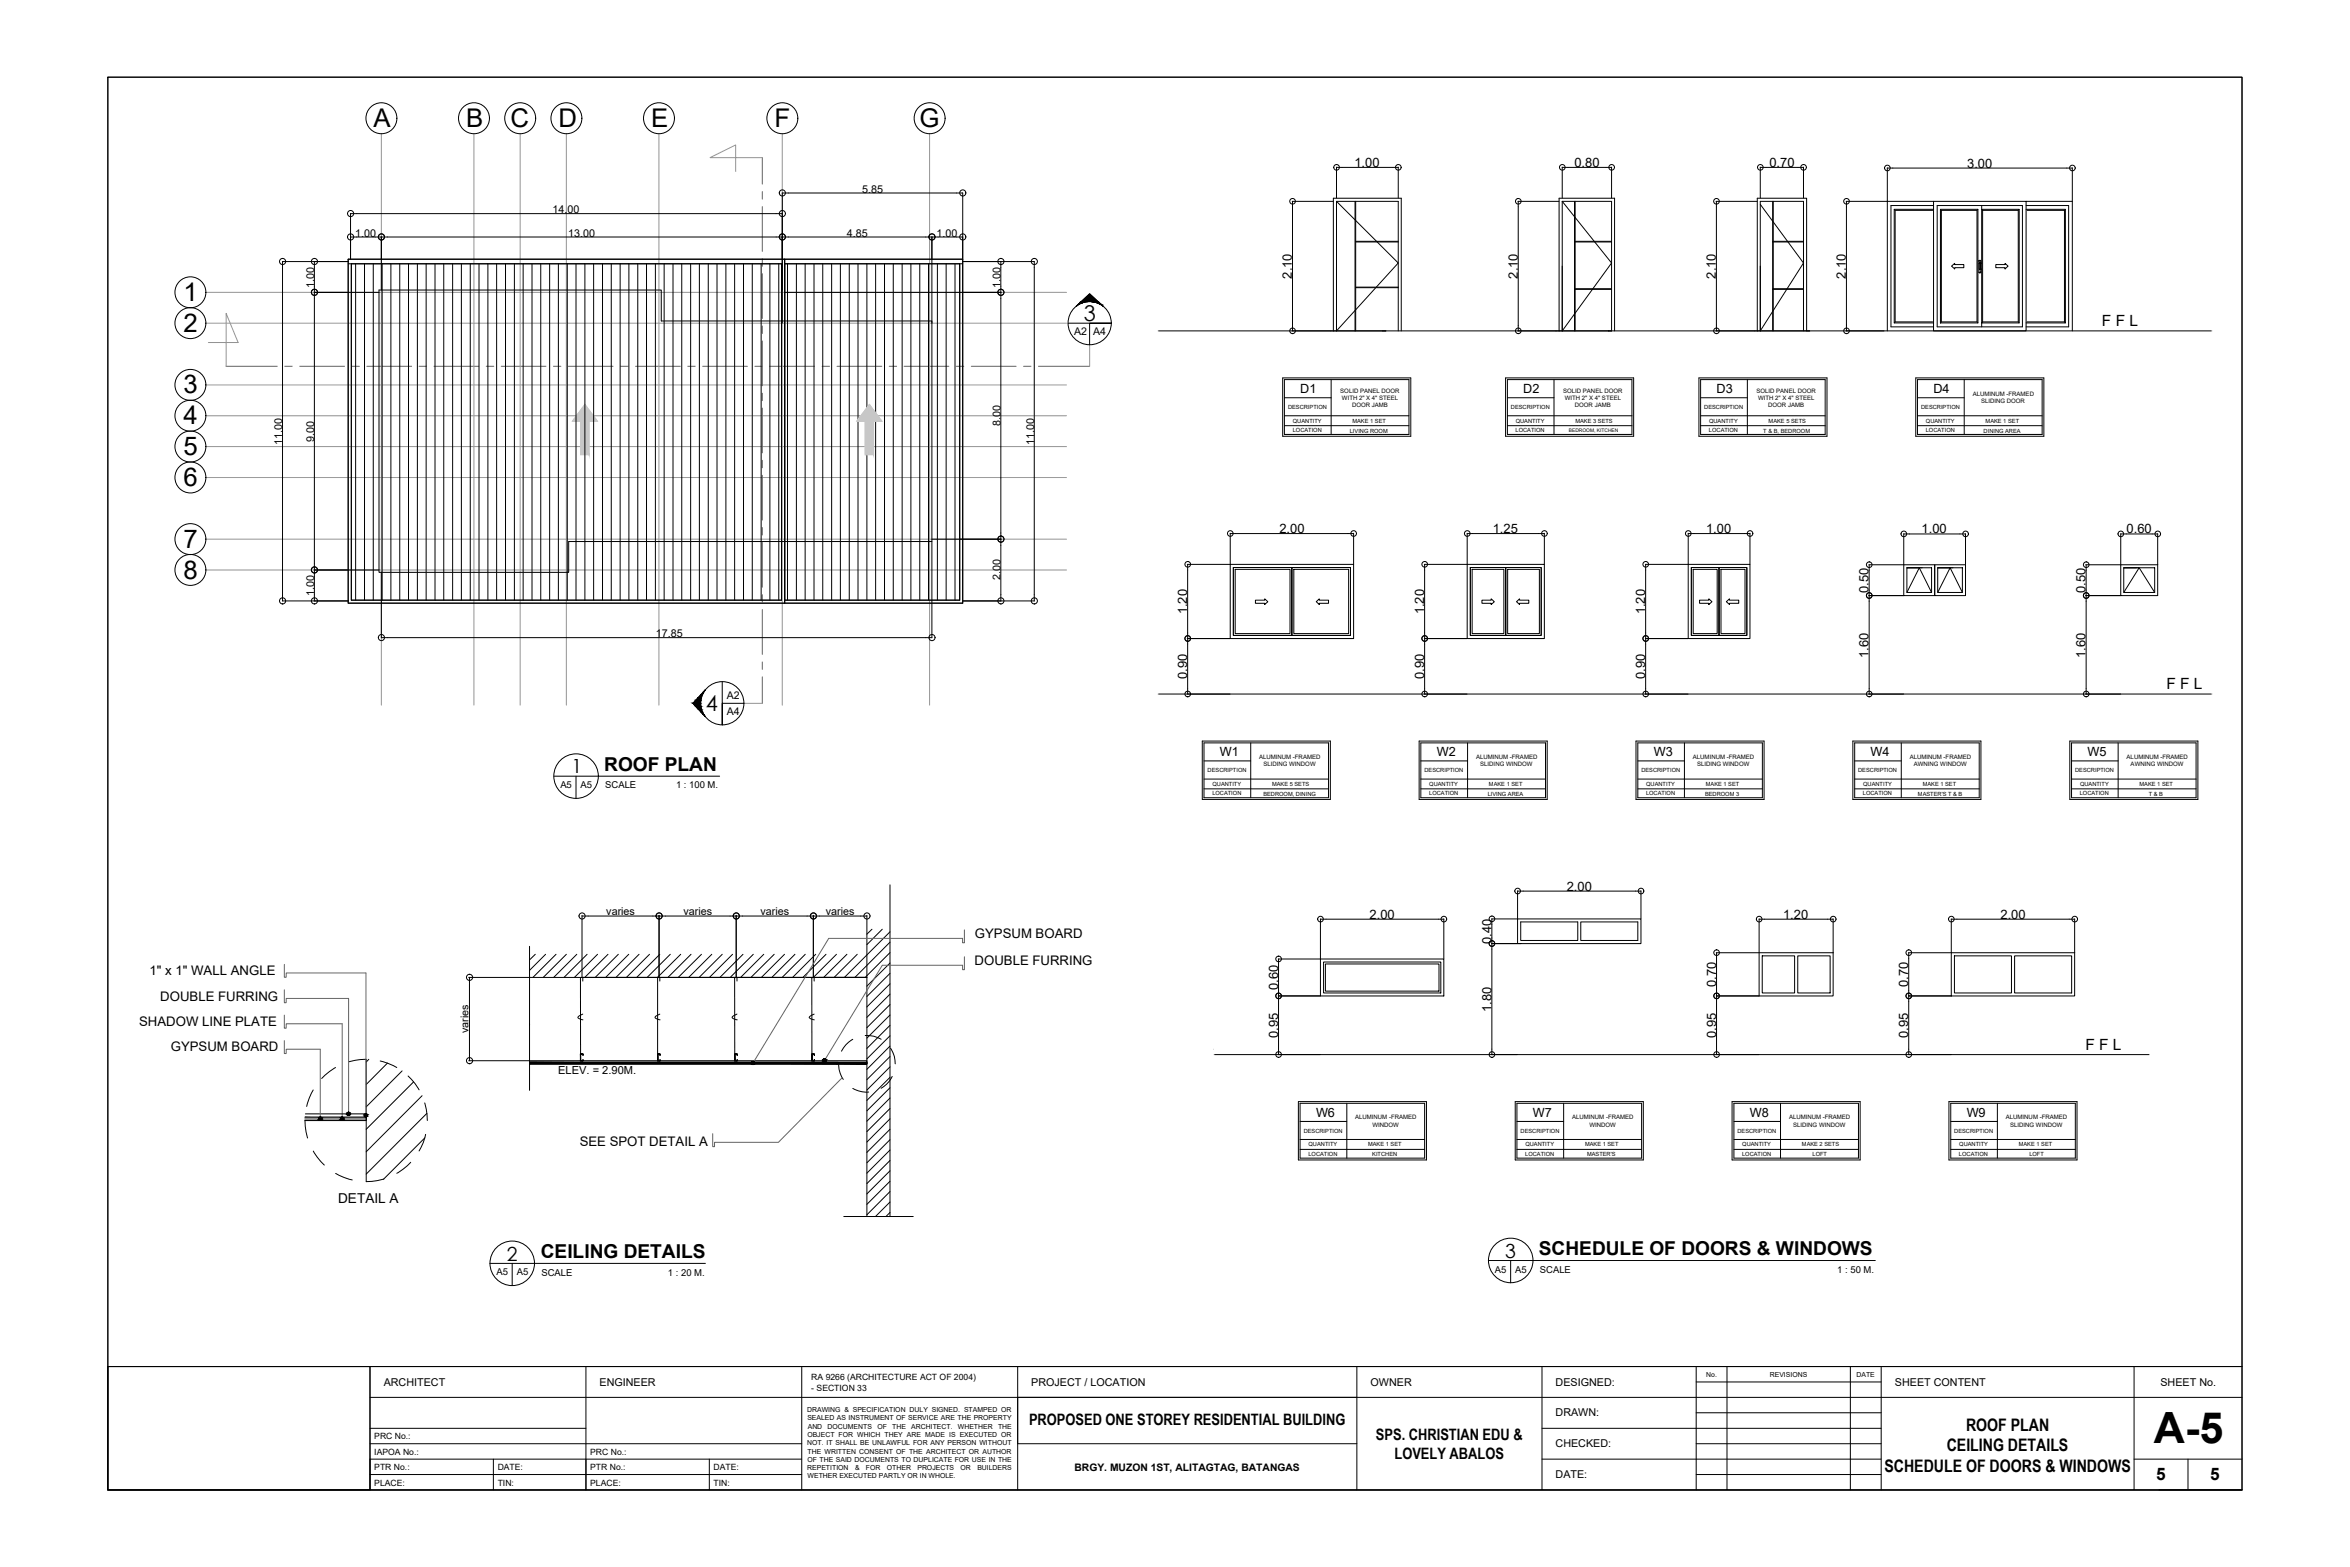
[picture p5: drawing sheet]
<svg xmlns="http://www.w3.org/2000/svg" width="762mm" height="508mm" viewBox="0 0 762 508" stroke-linecap="round" stroke-linejoin="round" font-family="sans-serif">
<defs><g id="words">
<text font-size="14" x="698.4" y="467.9">A-5</text>
<g font-size="8.3">
<text x="121.1" y="41.1">A</text>
<text x="151.1" y="41.1">B</text>
<text x="165.6" y="41.1">C</text>
<text x="181.1" y="41.1">D</text>
<text x="211.1" y="41.1">E</text>
<text x="251.1" y="41.1">F</text>
<text x="298.2" y="41.1">G</text>
<text x="59.5" y="97.5">1</text>
<text x="59.5" y="107.5">2</text>
<text x="59.5" y="127.6">3</text>
<text x="59.5" y="137.5">4</text>
<text x="59.5" y="147.6">5</text>
<text x="59.5" y="157.6">6</text>
<text x="59.5" y="177.5">7</text>
<text x="59.5" y="187.6">8</text>
</g>
<g font-size="7.1">
<text x="351.4" y="104">3</text>
<text x="228.9" y="230.5">4</text>
</g>
<g font-size="6.3">
<text x="185.3" y="250.7">1</text>
<text x="488.1" y="407.8">3</text>
<text x="164.3" y="408.7">2</text>
</g>
<g font-size="6.2">
<text x="195.9" y="249.8">ROOF PLAN</text>
<text x="175.3" y="407.7">CEILING DETAILS</text>
<text x="499" y="406.8">SCHEDULE OF DOORS &amp; WINDOWS</text>
</g>
<g font-size="5.6">
<text x="637.5" y="463.8">ROOF PLAN</text>
<text x="631.2" y="470.5">CEILING DETAILS</text>
<text x="611" y="477.2">SCHEDULE OF DOORS &amp; WINDOWS</text>
<text x="699.1" y="479.7">5</text>
<text x="716.6" y="479.7">5</text>
</g>
<g font-size="5.1">
<text x="333.7" y="462.1">PROPOSED ONE STOREY RESIDENTIAL BUILDING</text>
<text x="446.2" y="466.9">SPS. CHRISTIAN EDU &amp;</text>
<text x="452.2" y="473">LOVELY ABALOS</text>
</g>
<g font-size="5">
<text x="681.6" y="105.8">F F L</text>
<text x="702.5" y="223.5">F F L</text>
<text x="676.2" y="340.4">F F L</text>
</g>
<text font-size="4.4" x="109.6" y="390.1">DETAIL A</text>
<g font-size="4.3">
<text x="316.1" y="304.1">GYPSUM BOARD</text>
<text x="48.5" y="316.1">1&quot; x 1&quot; WALL ANGLE</text>
<text x="316" y="312.9">DOUBLE FURRING</text>
<text x="52" y="324.4">DOUBLE FURRING</text>
<text x="45.1" y="332.6">SHADOW LINE PLATE</text>
<text x="55.4" y="340.9">GYPSUM BOARD</text>
<text x="188" y="371.4">SEE SPOT DETAIL A</text>
</g>
<g font-size="4.2">
<text x="439.2" y="54.1">1.00</text>
<text x="510.5" y="54.1">0.80</text>
<text x="573.7" y="54.1">0.70</text>
<text x="637.9" y="54.3">3.00</text>
<text x="418.9" y="90.3" transform="rotate(-90 418.9 90.3)">2.10</text>
<text x="492.1" y="90.3" transform="rotate(-90 492.1 90.3)">2.10</text>
<text x="556.3" y="90.3" transform="rotate(-90 556.3 90.3)">2.10</text>
<text x="598.6" y="90.3" transform="rotate(-90 598.6 90.3)">2.10</text>
<text x="414.9" y="172.8">2.00</text>
<text x="484" y="172.8">1.25</text>
<text x="553.2" y="172.8">1.00</text>
<text x="623.1" y="172.9">1.00</text>
<text x="689.6" y="172.9">0.60</text>
<text x="605.9" y="192.2" transform="rotate(-90 605.9 192.2)">0.50</text>
<text x="676.2" y="192.2" transform="rotate(-90 676.2 192.2)">0.50</text>
<text x="384.9" y="199.2" transform="rotate(-90 384.9 199.2)">1.20</text>
<text x="461.8" y="199.2" transform="rotate(-90 461.8 199.2)">1.20</text>
<text x="533.4" y="199.2" transform="rotate(-90 533.4 199.2)">1.20</text>
<text x="605.9" y="213.3" transform="rotate(-90 605.9 213.3)">1.60</text>
<text x="676.2" y="213.3" transform="rotate(-90 676.2 213.3)">1.60</text>
<text x="384.9" y="220.1" transform="rotate(-90 384.9 220.1)">0.90</text>
<text x="461.8" y="220.1" transform="rotate(-90 461.8 220.1)">0.90</text>
<text x="533.4" y="220.1" transform="rotate(-90 533.4 220.1)">0.90</text>
<text x="508" y="288.7">2.00</text>
<text x="444.1" y="297.8">2.00</text>
<text x="578.2" y="297.8">1.20</text>
<text x="648.7" y="297.8">2.00</text>
<text x="483.6" y="305.9" transform="rotate(-90 483.6 305.9)">0.40</text>
<text x="414.4" y="321" transform="rotate(-90 414.4 321)">0.60</text>
<text x="556.4" y="320" transform="rotate(-90 556.4 320)">0.70</text>
<text x="618.7" y="320" transform="rotate(-90 618.7 320)">0.70</text>
<text x="483.6" y="328.1" transform="rotate(-90 483.6 328.1)">1.80</text>
<text x="414.4" y="336.5" transform="rotate(-90 414.4 336.5)">0.95</text>
<text x="556.4" y="336.5" transform="rotate(-90 556.4 336.5)">0.95</text>
<text x="618.7" y="336.5" transform="rotate(-90 618.7 336.5)">0.95</text>
</g>
<g font-size="4.1">
<text x="421.6" y="127.4">D1</text>
<text x="493.9" y="127.4">D2</text>
<text x="556.6" y="127.4">D3</text>
<text x="626.9" y="127.4">D4</text>
<text x="395.6" y="245.1">W1</text>
<text x="465.9" y="245.1">W2</text>
<text x="536.2" y="245.1">W3</text>
<text x="606.6" y="245.1">W4</text>
<text x="676.9" y="245.1">W5</text>
<text x="426.7" y="362">W6</text>
<text x="497" y="362">W7</text>
<text x="567.4" y="362">W8</text>
<text x="637.7" y="362">W9</text>
</g>
<text font-size="3.6" x="181" y="348.2">ELEV. = 2.90M.</text>
<g font-size="3.5">
<text x="279.5" y="62.4">5.85</text>
<text x="179.2" y="69.1">14.00</text>
<text x="115.1" y="76.7">1.00</text>
<text x="184.2" y="76.7">13.00</text>
<text x="274.6" y="76.7">4.85</text>
<text x="303.7" y="76.7">1.00</text>
<text x="101.9" y="93.3" transform="rotate(-90 101.9 93.3)">1.00</text>
<text x="324.4" y="93.3" transform="rotate(-90 324.4 93.3)">1.00</text>
<text x="101.9" y="143.2" transform="rotate(-90 101.9 143.2)">9.00</text>
<text x="324.4" y="138.2" transform="rotate(-90 324.4 138.2)">8.00</text>
<text x="91.5" y="144.3" transform="rotate(-90 91.5 144.3)">11.00</text>
<text x="335.3" y="144.3" transform="rotate(-90 335.3 144.3)">11.00</text>
<text x="324.4" y="188.2" transform="rotate(-90 324.4 188.2)">2.00</text>
<text x="101.9" y="193.3" transform="rotate(-90 101.9 193.3)">1.00</text>
<text x="212.7" y="206.6">17.85</text>
<text x="196.6" y="296.6">varies</text>
<text x="221.6" y="296.6">varies</text>
<text x="246.6" y="296.6">varies</text>
<text x="267.8" y="296.6">varies</text>
<text x="151.9" y="335" transform="rotate(-90 151.9 335)">varies</text>
<text x="124.4" y="449.2">ARCHITECT</text>
<text x="194.4" y="449.2">ENGINEER</text>
<text x="334.4" y="449.2">PROJECT / LOCATION</text>
<text x="444.4" y="449.2">OWNER</text>
<text x="504.4" y="449.2">DESIGNED:</text>
<text x="614.4" y="449.2">SHEET CONTENT</text>
<text x="700.5" y="449.3">SHEET No.</text>
<text x="504.4" y="459.2">DRAWN:</text>
<text x="504.4" y="469.2">CHECKED:</text>
<text x="504.4" y="479.2">DATE:</text>
</g>
<g font-size="3.4">
<text x="348.3" y="108.6">A2</text>
<text x="354.5" y="108.6">A4</text>
<text x="235.7" y="226.6">A2</text>
<text x="235.7" y="231.9">A4</text>
</g>
<text font-size="3.3" x="348.4" y="476.9">BRGY. MUZON 1ST, ALITAGTAG, BATANGAS</text>
<g font-size="3.1">
<text x="181.7" y="255.6">A5</text>
<text x="188.3" y="255.6">A5</text>
<text x="196.3" y="255.6">SCALE</text>
<text x="219.2" y="255.6">1 : 100 M.</text>
<text x="161" y="413.5">A5</text>
<text x="167.6" y="413.5">A5</text>
<text x="175.6" y="413.5">SCALE</text>
<text x="216.6" y="413.5">1 : 20 M.</text>
<text x="484.7" y="412.6">A5</text>
<text x="491.3" y="412.6">A5</text>
<text x="499.3" y="412.6">SCALE</text>
<text x="595.8" y="412.6">1 : 50 M.</text>
</g>
<g font-size="2.8">
<text x="263.1" y="447.5">RA 9266 (ARCHITECTURE ACT OF 2004)</text>
<text x="263.1" y="450.8">- SECTION 33</text>
<text x="121.4" y="466.6">PRC No.:</text>
<text x="121.4" y="471.6">IAPOA No.:</text>
<text x="191.4" y="471.6">PRC No.:</text>
<text x="121.4" y="476.6">PTR No.:</text>
<text x="161.4" y="476.6">DATE:</text>
<text x="191.4" y="476.6">PTR No.:</text>
<text x="231.4" y="476.6">DATE:</text>
<text x="121.4" y="481.6">PLACE:</text>
<text x="161.4" y="481.6">TIN:</text>
<text x="191.4" y="481.6">PLACE:</text>
<text x="231.4" y="481.6">TIN:</text>
</g>
<g font-size="2.2">
<text x="553.3" y="446.4">No.</text>
<text x="573.9" y="446.4">REVISIONS</text>
<text x="602" y="446.4">DATE</text>
<text x="261.7" y="457.8">DRAWING &amp; SPECIFICATION DULY SIGNED. STAMPED OR</text>
<text x="261.8" y="460.4">SEALED AS INSTRUMENT OF SERVICE ARE THE PROPERTY</text>
<text x="261.8" y="465.8">OBJECT FOR WHICH THEY ARE MADE IS EXECUTED OR</text>
<text x="261.9" y="463.1">AND</text>
<text x="268.4" y="463.1">DOCUMENTS</text>
<text x="284.5" y="463.1">OF</text>
<text x="289.3" y="463.1">THE</text>
<text x="295.5" y="463.1">ARCHITECT.</text>
<text x="310.6" y="463.1">WHETHER</text>
<text x="323.6" y="463.1">THE</text>
<text x="261.7" y="468.5">NOT. IT SHALL BE UNLAWFUL FOR ANY PERSON WITHOUT</text>
<text x="261.8" y="473.9">OF THE SAID DOCUMENTS TO DUPLICATE FOR USE IN THE</text>
<text x="261.9" y="471.2">THE WRITTEN CONSENT OF THE ARCHITECT OR AUTHOR</text>
<text x="261.7" y="476.6">REPETITION</text>
<text x="261.9" y="479.3">WETHER EXECUTED PARTLY OR IN WHOLE.</text>
<text x="277.2" y="476.6">&amp;</text>
<text x="280.8" y="476.6">FOR</text>
<text x="287.6" y="476.6">OTHER</text>
<text x="297.5" y="476.6">PROJECTS</text>
<text x="311.5" y="476.6">OR</text>
<text x="316.9" y="476.6">BUILDERS</text>
</g>
<g font-size="2">
<text x="434.6" y="127.3">SOLID PANEL DOOR</text>
<text x="435.1" y="129.7">WITH 2&quot; X 4&quot; STEEL</text>
<text x="506.9" y="127.3">SOLID PANEL DOOR</text>
<text x="507.4" y="129.7">WITH 2&quot; X 4&quot; STEEL</text>
<text x="569.6" y="127.3">SOLID PANEL DOOR</text>
<text x="570.1" y="129.7">WITH 2&quot; X 4&quot; STEEL</text>
<text x="639.7" y="128.3">ALUMINUM -FRAMED</text>
<text x="642.4" y="130.6">SLIDING DOOR</text>
<text x="438.4" y="132">DOOR JAMB</text>
<text x="510.7" y="132">DOOR JAMB</text>
<text x="573.4" y="132">DOOR JAMB</text>
<text x="408.3" y="246">ALUMINUM -FRAMED</text>
<text x="478.6" y="246">ALUMINUM -FRAMED</text>
<text x="548.9" y="246">ALUMINUM -FRAMED</text>
<text x="619.3" y="246">ALUMINUM -FRAMED</text>
<text x="689.6" y="246">ALUMINUM -FRAMED</text>
<text x="409.7" y="248.3">SLIDING WINDOW</text>
<text x="480" y="248.3">SLIDING WINDOW</text>
<text x="550.3" y="248.3">SLIDING WINDOW</text>
<text x="620.6" y="248.3">AWNING WINDOW</text>
<text x="690.9" y="248.3">AWNING WINDOW</text>
<text x="439.4" y="362.9">ALUMINUM -FRAMED</text>
<text x="445.1" y="365.2">WINDOW</text>
<text x="509.8" y="362.9">ALUMINUM -FRAMED</text>
<text x="515.4" y="365.2">WINDOW</text>
<text x="580.1" y="362.9">ALUMINUM -FRAMED</text>
<text x="581.4" y="365.2">SLIDING WINDOW</text>
<text x="650.4" y="362.9">ALUMINUM -FRAMED</text>
<text x="651.8" y="365.2">SLIDING WINDOW</text>
</g>
<g font-size="1.8">
<text x="417.7" y="132.6">DESCRIPTION</text>
<text x="419.2" y="137">QUANTITY</text>
<text x="438.5" y="137">MAKE 1 SET</text>
<text x="489.9" y="132.6">DESCRIPTION</text>
<text x="491.5" y="137">QUANTITY</text>
<text x="510.8" y="137">MAKE 3 SETS</text>
<text x="552.6" y="132.6">DESCRIPTION</text>
<text x="554.2" y="137">QUANTITY</text>
<text x="573.5" y="137">MAKE 5 SETS</text>
<text x="622.9" y="132.6">DESCRIPTION</text>
<text x="624.5" y="137">QUANTITY</text>
<text x="643.8" y="137">MAKE 1 SET</text>
<text x="419.2" y="140">LOCATION</text>
<text x="437.7" y="140.3">LIVING ROOM</text>
<text x="491.4" y="140">LOCATION</text>
<text x="554.1" y="140">LOCATION</text>
<text x="571.8" y="140.3">T &amp; B, BEDROOM</text>
<text x="624.5" y="140">LOCATION</text>
<text x="643.2" y="140.3">DINING AREA</text>
<text x="391.6" y="250.4">DESCRIPTION</text>
<text x="461.9" y="250.4">DESCRIPTION</text>
<text x="532.2" y="250.4">DESCRIPTION</text>
<text x="602.5" y="250.4">DESCRIPTION</text>
<text x="672.9" y="250.4">DESCRIPTION</text>
<text x="393.1" y="257.7">LOCATION</text>
<text x="393.1" y="254.8">QUANTITY</text>
<text x="409.7" y="258">BEDROOM, DINING</text>
<text x="412.5" y="254.8">MAKE 5 SETS</text>
<text x="463.4" y="257.7">LOCATION</text>
<text x="463.5" y="254.8">QUANTITY</text>
<text x="482.4" y="258">LIVING AREA</text>
<text x="482.8" y="254.8">MAKE 1 SET</text>
<text x="533.7" y="257.7">LOCATION</text>
<text x="533.8" y="254.8">QUANTITY</text>
<text x="552.9" y="258">BEDROOM 3</text>
<text x="553.1" y="254.8">MAKE 1 SET</text>
<text x="604.1" y="257.7">LOCATION</text>
<text x="604.1" y="254.8">QUANTITY</text>
<text x="621.9" y="258">MASTER'S T &amp; B</text>
<text x="623.4" y="254.8">MAKE 1 SET</text>
<text x="674.4" y="257.7">LOCATION</text>
<text x="674.5" y="254.8">QUANTITY</text>
<text x="693.8" y="254.8">MAKE 1 SET</text>
<text x="696.7" y="258">T &amp; B</text>
<text x="422.7" y="367.2">DESCRIPTION</text>
<text x="424.3" y="371.6">QUANTITY</text>
<text x="443.6" y="371.6">MAKE 1 SET</text>
<text x="493.1" y="367.2">DESCRIPTION</text>
<text x="494.6" y="371.6">QUANTITY</text>
<text x="514" y="371.6">MAKE 1 SET</text>
<text x="563.4" y="367.2">DESCRIPTION</text>
<text x="564.9" y="371.6">QUANTITY</text>
<text x="584.3" y="371.6">MAKE 2 SETS</text>
<text x="633.7" y="367.2">DESCRIPTION</text>
<text x="635.3" y="371.6">QUANTITY</text>
<text x="654.6" y="371.6">MAKE 1 SET</text>
<text x="424.3" y="374.6">LOCATION</text>
<text x="445" y="374.9">KITCHEN</text>
<text x="494.6" y="374.6">LOCATION</text>
<text x="514.6" y="374.9">MASTER'S</text>
<text x="564.9" y="374.6">LOCATION</text>
<text x="587.7" y="374.9">LOFT</text>
<text x="635.2" y="374.6">LOCATION</text>
<text x="658" y="374.9">LOFT</text>
</g>
<text font-size="1.6" x="508.7" y="140.1">BEDROOM, KITCHEN</text>
</g></defs>
<!-- layer: fixtures -->
<g fill="none" stroke="#939598" stroke-width=".32">
<path d="M123.7 43.3v185.3M153.7 43.3v185.3M168.7 43.3v185.3M183.6 43.3v185.3M213.7 43.3v185.3M253.7 43.3v185.3M301.4 43.3v185.3M66.7 94.8h279.1M66.7 104.8h279.1M66.7 134.8h279.1M66.7 124.8h279.1M66.7 154.8h279.1"/>
<path d="M66.7 144.8h279.1M66.7 174.8h279.1M66.7 184.8h279.1"/>
</g>
<!-- layer: dimensions and label -->
<g fill="none" stroke="#636466" stroke-width=".32">
<path d="M247.2 51.1v8.6M247.2 62.1v2.5M247.2 67v14.5M247.2 83.9v2.4M247.2 88.7v14.6M73.3 118.7h16.6M92.3 118.7h2.4M97.2 118.7h14.5M114.1 118.7h2.4M119 118.7h14.5M135.9 118.7h2.4M140.7 118.7h14.5"/>
<path d="M157.6 118.7h2.5M162.5 118.7h14.5M179.5 118.7h2.4M184.3 118.7h14.5M201.2 118.7h2.4M206.1 118.7h14.5M223 118.7h2.4M227.8 118.7h14.6M244.8 118.7h2.4M247.2 105.7v2.4M247.2 110.5v14.6M249.6 118.7h14.5"/>
<path d="M266.6 118.7h2.4M271.4 118.7h14.5M288.3 118.7h2.4M293.2 118.7h14.5M310.1 118.7h2.4M315 118.7h14.5M331.9 118.7h2.4M336.7 118.7h16.6M247.2 127.5v2.4M247.2 132.3v14.5M247.2 149.2v2.4M247.2 154.1v14.5"/>
<path d="M247.2 171v2.4M247.2 175.9v14.5M247.2 192.8v2.4M247.2 197.6v14.5M247.2 214.6v2.4M247.2 219.4v8.6"/>
</g>
<g fill="none" stroke="#000" stroke-width=".32">
<path d="M349 99.3l4.3-4 4.4 4M346.3 104.8h14h-7v7M228.7 223.6l-4 4.4 4 4.4M234.2 221v14v-7h7"/>
<circle cx="123.7" cy="38.3" r="5"/>
<circle cx="153.7" cy="38.3" r="5"/>
<circle cx="168.7" cy="38.3" r="5"/>
<circle cx="183.7" cy="38.3" r="5"/>
<circle cx="213.7" cy="38.3" r="5"/>
<circle cx="253.7" cy="38.3" r="5"/>
<circle cx="301.4" cy="38.3" r="5"/>
<circle cx="61.7" cy="94.8" r="5"/>
<circle cx="61.7" cy="104.8" r="5"/>
<circle cx="353.3" cy="104.8" r="7"/>
<circle cx="61.7" cy="124.8" r="5"/>
<circle cx="61.7" cy="134.8" r="5"/>
<circle cx="61.7" cy="154.8" r="5"/>
<circle cx="61.7" cy="144.8" r="5"/>
<circle cx="61.7" cy="174.8" r="5"/>
<circle cx="61.7" cy="184.8" r="5"/>
<circle cx="234.2" cy="228" r="7"/>
</g>
<path d="M247.2 51.1h-16.9l8.2-4.1v8.6M67.6 111h9.6l-3.9-9.4v17.1M353.3 111.8v6.9M241.2 228h6" fill="none" stroke="#939598" stroke-width=".32"/>
<!-- layer: column -->
<path d="M91.6 84.8h21.3M91.6 86.8v106M101.9 94.8h21M101.9 96.8v86M254.4 94.8h70.2M324.5 96.8v76M302.2 174.8h22.4M91.6 194.8h21.3M101.9 184.8h21" fill="none" stroke="#000" stroke-width=".32"/>
<!-- layer: 0 -->
<g fill="none" stroke="#000" stroke-width=".32">
<path d="M433.4 54.3h1.8M451.6 54.3h1.8M506.6 54.3h1.7M520.7 54.3h1.9M570.8 54.3h1.8M583 54.3h1.8M612 54.4v10.9h15M612 54.5h60M672 54.4v10.9h-15M113.7 76.8h198.5M113.7 69.2v14.8M113.7 69.3h140"/>
<path d="M123.7 76.8v17.2M253.7 62.5v42.3M253.7 62.6h58.5M302.2 76.8v28M312.2 62.5v133h-199.3v-111.5M419.1 65.3v1.8M492.3 65.3v1.8M556.6 65.3v1.8M598.7 65.3v1.8M91.6 84.8v2M101.9 84.8h11M101.9 94.8h11"/>
<path d="M101.9 84.8v12M112.9 84h141.5v111.5h-141.5zM112.9 84h199.3M112.9 85.5h140.5v109.1h-139.5v-109.1M113.9 85.5h139.5v109.1h-139.5zM115.3 85.5v109.1M118.2 85.5v109.1M121 85.5v109.1M122.9 94h91.5v10.1h87.8v71.5h-117.8v9.9h-61.5zM123.9 85.5v109.1M126.7 85.5v109.1M129.6 85.5v109.1"/>
<path d="M132.5 85.5v109.1M135.3 85.5v109.1M138.2 85.5v109.1M141.1 85.5v109.1M143.9 85.5v109.1M146.8 85.5v109.1M149.6 85.5v109.1M152.5 85.5v109.1M155.3 85.5v109.1M158.2 85.5v109.1M161 85.5v109.1M163.9 85.5v109.1"/>
<path d="M166.8 85.5v109.1M169.6 85.5v109.1M172.5 85.5v109.1M175.3 85.5v109.1M178.2 85.5v109.1M181.1 85.5v109.1M183.9 85.5v109.1M186.8 85.5v109.1M189.7 85.5v109.1M192.5 85.5v109.1M195.4 85.5v109.1M198.2 85.5v109.1"/>
<path d="M201.1 85.5v109.1M203.9 85.5v109.1M206.8 85.5v109.1M209.6 85.5v109.1M212.5 85.5v109.1M215.3 85.5v109.1M218.2 85.5v109.1M221.1 85.5v109.1M223.9 85.5v109.1M226.8 85.5v109.1M229.7 85.5v109.1M232.5 85.5v109.1"/>
<path d="M235.4 85.5v109.1M238.2 85.5v109.1M241.1 85.5v109.1M243.9 85.5v109.1M246.8 85.5v109.1M249.6 85.5v109.1M252.5 85.5v109.1M254.4 85.5h56.8v109.1h-56.8zM254.4 84h57.8v111.5h-57.8zM254.4 85.5h57.8M254.4 84v111.5M255.4 85.5v109.1"/>
<path d="M258.2 85.5v109.1M261.1 85.5v109.1M263.9 85.5v109.1M266.8 85.5v109.1M269.7 85.5v109.1M272.5 85.5v109.1M275.4 85.5v109.1M278.2 85.5v109.1M281.1 85.5v109.1M283.9 85.5v109.1M286.8 85.5v109.1M289.6 85.5v109.1"/>
<path d="M292.5 85.5v109.1M295.4 85.5v109.1M298.2 85.5v109.1M301.1 85.5v109.1M304 85.5v109.1M306.8 85.5v109.1M309.7 85.5v109.1M311.2 85.5v109.1h-56.8M312.2 84.8h23.2M312.2 94.8h12.4M324.5 84.8v12M335.4 84.8v110"/>
<path d="M419.1 105.5v1.8M492.3 105.5v1.8M556.6 105.5v1.8M598.7 105.5v1.8M302.2 175.6v31.2M311.1 174.8h13.5M324.5 172.8v22M398.9 173h1.8M437.1 173h1.8M475.7 173h1.9M498.9 173h1.9M547.4 173h1.8"/>
<path d="M565.6 173h1.8M617.3 173.1h1.8M635.5 173.1h1.8M687.7 173.1h1.7M697.9 173.1h1.7M91.6 192.8v2M101.9 194.8h11M101.9 184.8h11M101.9 182.8v12M123.7 185.5v21.3M312.2 194.8h23.2M385.1 183v1.8"/>
<path d="M461.9 183v1.8M533.6 183v1.8M606.1 183.1v1.8M606.1 191.3v3.6M617.3 183.1h10v10h-10zM618.3 184.1h8v8h-8zM627.3 183.1h10v10h-10zM628.3 184.1h8v8h-8zM676.4 183.1v1.8M676.4 191.3v3.6M687.7 183.1h11.9v10h-11.9zM688.6 184.1h10.1v8h-10.1z"/>
<path d="M123.7 206.7h178.5M385.1 205.2v3.6M461.9 205.2v3.6M533.6 205.2v3.6M385.1 223.2v1.8M461.9 223.2v1.8M533.6 223.2v1.8M606.1 223.2v1.8M676.4 223.2v1.8M188.7 297h2M211.7 297h4M236.7 297h4"/>
<path d="M261.7 297h4M279.1 297h2M428.2 298h1.8M466.4 298h1.8M483.7 297.9h8.3M483.7 297.9v44M492.1 288.8v9.1M492.1 288.9h40M493.1 298.9h18.5v6h-18.5zM512.6 298.9h18.5v6h-18.5zM532.1 288.8v9.1M570.4 297.9v25"/>
<path d="M570.4 298h24M594.4 297.9v11M632.7 297.9v25M632.7 298h40M672.7 297.9v11M152.2 316.9v2M414.6 310.9v1.8M483.7 305.9h48.4v-8h-40v8h1M556.5 308.9h37.9M556.6 308.9v33M571.4 309.9h10.5v12h-10.5zM582.9 309.9h10.5v12h-10.5z"/>
<path d="M594.4 308.9v14h-24M618.8 308.9h53.9M618.9 308.9v33M633.7 309.9h18.5v12h-18.5zM653.2 309.9h18.5v12h-18.5zM672.7 308.9v14h-40M414.6 321.1v3.6M556.5 322.9h13.9M618.8 322.9h13.9M152.2 341.9v2M414.6 340.1v1.8M483.7 341.9h8.3"/>
<path d="M556.5 341.9h13.9M618.8 341.9h13.9"/>
<circle cx="433.4" cy="54.3" r=".91"/>
<circle cx="453.4" cy="54.3" r=".91"/>
<circle cx="506.6" cy="54.3" r=".91"/>
<circle cx="522.6" cy="54.3" r=".91"/>
<circle cx="570.8" cy="54.3" r=".91"/>
<circle cx="584.8" cy="54.3" r=".91"/>
<circle cx="612" cy="54.5" r=".91"/>
<circle cx="672" cy="54.5" r=".91"/>
<circle cx="113.7" cy="69.2" r=".99"/>
<circle cx="113.7" cy="76.8" r=".99"/>
<circle cx="123.7" cy="76.8" r="1"/>
<circle cx="123.7" cy="76.8" r=".99"/>
<circle cx="253.7" cy="76.8" r="1"/>
<circle cx="253.7" cy="69.2" r="1"/>
<circle cx="253.7" cy="62.5" r=".99"/>
<circle cx="253.7" cy="76.8" r=".99"/>
<circle cx="302.2" cy="76.8" r="1"/>
<circle cx="302.2" cy="76.8" r=".99"/>
<circle cx="312.2" cy="76.8" r="1"/>
<circle cx="312.2" cy="62.5" r="1"/>
<circle cx="419.1" cy="65.3" r=".91"/>
<circle cx="492.3" cy="65.3" r=".91"/>
<circle cx="556.6" cy="65.3" r=".91"/>
<circle cx="598.7" cy="65.3" r=".91"/>
<circle cx="91.6" cy="84.8" r=".99"/>
<circle cx="102" cy="84.8" r=".99"/>
<circle cx="102" cy="94.8" r=".99"/>
<circle cx="324.5" cy="84.8" r=".99"/>
<circle cx="324.5" cy="94.8" r=".99"/>
<circle cx="335.4" cy="84.8" r=".99"/>
<circle cx="419.1" cy="107.3" r=".91"/>
<circle cx="492.3" cy="107.3" r=".91"/>
<circle cx="556.6" cy="107.3" r=".91"/>
<circle cx="598.7" cy="107.3" r=".91"/>
<circle cx="324.5" cy="174.8" r=".99"/>
<circle cx="398.9" cy="173" r=".91"/>
<circle cx="438.9" cy="173" r=".91"/>
<circle cx="475.8" cy="173" r=".91"/>
<circle cx="500.8" cy="173" r=".91"/>
<circle cx="547.4" cy="173" r=".91"/>
<circle cx="567.5" cy="173" r=".91"/>
<circle cx="617.3" cy="173.1" r=".91"/>
<circle cx="637.3" cy="173.1" r=".91"/>
<circle cx="687.7" cy="173.1" r=".91"/>
<circle cx="699.7" cy="173.1" r=".91"/>
<circle cx="91.6" cy="194.8" r=".99"/>
<circle cx="102" cy="184.8" r=".99"/>
<circle cx="102" cy="194.8" r=".99"/>
<circle cx="324.5" cy="194.8" r=".99"/>
<circle cx="335.4" cy="194.8" r=".99"/>
<circle cx="385.1" cy="182.9" r=".91"/>
<circle cx="462" cy="182.9" r=".91"/>
<circle cx="533.6" cy="182.9" r=".91"/>
<circle cx="606.1" cy="183.1" r=".91"/>
<circle cx="606.1" cy="193.1" r=".91"/>
<circle cx="676.5" cy="193.1" r=".91"/>
<circle cx="676.5" cy="183.1" r=".91"/>
<circle cx="123.7" cy="206.7" r=".99"/>
<circle cx="302.2" cy="206.7" r=".99"/>
<circle cx="385.1" cy="207" r=".91"/>
<circle cx="462" cy="207" r=".91"/>
<circle cx="533.6" cy="207" r=".91"/>
<circle cx="385.1" cy="225" r=".91"/>
<circle cx="462" cy="225" r=".91"/>
<circle cx="533.6" cy="225" r=".91"/>
<circle cx="606.1" cy="225" r=".91"/>
<circle cx="676.5" cy="225" r=".91"/>
<circle cx="188.7" cy="296.9" r=".99"/>
<circle cx="213.7" cy="296.9" r=".99"/>
<circle cx="238.7" cy="296.9" r=".99"/>
<circle cx="263.8" cy="296.9" r=".99"/>
<circle cx="281.1" cy="296.9" r=".99"/>
<circle cx="428.2" cy="298" r=".91"/>
<circle cx="468.2" cy="298" r=".91"/>
<circle cx="483.8" cy="297.9" r=".91"/>
<circle cx="492.1" cy="288.9" r=".91"/>
<circle cx="532.1" cy="288.9" r=".91"/>
<circle cx="570.4" cy="298" r=".91"/>
<circle cx="594.4" cy="298" r=".91"/>
<circle cx="632.7" cy="298" r=".91"/>
<circle cx="672.7" cy="298" r=".91"/>
<circle cx="152.3" cy="316.8" r=".99"/>
<circle cx="414.6" cy="310.9" r=".91"/>
<circle cx="483.8" cy="305.9" r=".91"/>
<circle cx="556.6" cy="308.8" r=".91"/>
<circle cx="618.9" cy="308.8" r=".91"/>
<circle cx="414.6" cy="322.9" r=".91"/>
<circle cx="556.6" cy="322.9" r=".91"/>
<circle cx="618.9" cy="322.9" r=".91"/>
<circle cx="152.3" cy="343.9" r=".99"/>
<circle cx="414.6" cy="341.9" r=".91"/>
<circle cx="483.8" cy="341.9" r=".91"/>
<circle cx="556.6" cy="341.9" r=".91"/>
<circle cx="618.9" cy="341.9" r=".91"/>
</g>
<!-- layer: dimensions and label -->
<g fill="#000" stroke="#000" stroke-width=".32">
<path d="M349.6 98.7h.2l-.8 .6zM350.6 97.8l2.7-2.5 2.8 2.5zM355.9 98.3h.7l.5 .4zM227.2 230.8h.6l.4 .8zM228.7 223.6l-.7 .8z"/>
<path d="M350.1 98.3l-.3 .4 1-.4zM349.6 98.7l.5-.4z"/>
<path d="M350.4 97.9l.4 .4 .9-.4zM350.4 97.9l.4 .4h-.7z"/>
<path d="M350.6 97.8h2.2zM350.4 97.9h1.3z"/>
<path d="M355.9 98.3l1.2 .4zM356.9 98.7l.8 .6z"/>
<path d="M353.9 97.8l2.3 .1zM353.9 97.8l2.3 .1z"/>
<path d="M354.9 97.9l1.7 .4-.4-.4zM354.9 97.9l1.7 .4z"/>
<path d="M224.7 228l2.5 .9v-.9zM224.7 228l2.5 .9h-1.6z"/>
<path d="M225.6 227l1.6 1v-1zM225.6 227l1.6 1h-2.5z"/>
<path d="M225.6 228.9l1.9 1-.3-1zM225.6 228.9l1.9 1h-1.1z"/>
<path d="M227.2 230.8l1 .8zM228 231.6l.7 .8z"/>
<path d="M226.4 226.1l.8 .9 .3-.9zM226.4 226.1l.8 .9h-1.6z"/>
<path d="M226.4 229.9l1.4 .9-.3-.9zM226.4 229.9l1.4 .9h-.6z"/>
<path d="M227.2 225.2l.3 .9 .3-.9zM227.2 225.2l.3 .9h-1.1z"/>
<path d="M228 224.4l-.2 .8 .4-.8zM228 224.4l-.2 .8h-.6z"/>
</g>
<!-- layer: structural -->
<g fill="#c7c8ca" stroke="#c7c8ca" stroke-width=".32">
<path d="M189.7 131.1l4.1 5.5h-8.2z"/>
<path d="M281.9 131.1l4.1 5.5h-8.2z"/>
<path d="M188.3 136.6l2.7 10.8v-10.8zM188.3 136.6l2.7 10.8h-2.7z"/>
<path d="M280.5 136.6l2.8 10.8v-10.8zM280.5 136.6l2.8 10.8h-2.8z"/>
</g>
<!-- layer: roof -->
<path d="M188.3 147.4v-10.8h-2.7l4.1-5.5 4.1 5.5h-2.8v10.8M188.8 141h1.7M280.5 147.4v-10.8h-2.7l4.1-5.5 4.1 5.5h-2.7v10.8M281.1 141h1.6" fill="none" stroke="#c7c8ca" stroke-width=".32"/>
<g fill="none" stroke="#000" stroke-width=".32">
<path d="M433.4 54.2v10M435.2 54.3h16.4M453.4 54.2v10M506.6 54.2v10M508.3 54.3h12.4M522.6 54.2v10M570.8 54.2v10M572.6 54.3h10.4M584.8 54.2v10M419 65.3h13.4M419.1 67.1v38.4M433.4 65.3l20 20-20 22z"/>
<path d="M433.4 65.3h20v42M439.4 65.3v42M439.6 78.2h13.8M439.6 78.4h13.8M439.6 65.3v42M492.2 65.3h13.3M492.3 67.1v38.4M506.6 65.3l16 20-16 22zM506.6 65.3h16v42M510.5 65.3v42M510.8 78.2h11.8M510.8 78.4h11.8"/>
<path d="M510.8 65.3v42M556.4 65.3h13.4M556.6 67.1v38.4M569.8 64.3h16v43h-16zM570.8 66.3l14 19-14 22v-42h14v42M574.8 78.2h10M574.8 78.4h10M574.8 65.3v42M575 65.3v42M598.6 65.3h13.3l.1 42M598.7 67.1v38.4M614.2 67.9l.3 .3v36.2l-.3 .3"/>
<path d="M614.5 68.2h12.2M627 65.3h30v42h-30zM627 67.9h-12.8v36.8h12.8M627 66.6h-13.8v39.4h13.8M628.1 66.6h27.7v39.4h-27.7zM629.2 67.9l.3 .3v36.2l-.3 .3M629.2 67.9h12.1v36.8h-12.1zM641.1 68.2v36.2l.2 .3M641.3 67.9l-.2 .3h-11.6M642.6 66.6v1.3l.3 .3v36.2l-.3 .3M642.6 67.9h12.1v36.8h-12.1zM654.4 68.2v36.2l.3 .3"/>
<path d="M654.7 67.9l-.3 .3h-11.5M657 67.9h12.7v36.8h-12.7M657 66.6h13.8v39.4h-13.8M657.3 68.2h12.1M669.7 67.9l-.3 .3v36.2l.3 .3M672 65.3v42M439.6 93.1h13.8M439.6 93.3h13.8M510.8 93.6h11.8M510.8 93.8h11.8M574.8 93.6h10M574.8 93.8h10"/>
<path d="M641.7 84.5v3.8l.5 .1M641.7 84.5h.1M641.8 85.3v2M641.8 85.3h.1M641.8 84.5h-.1M641.8 84.5h.1M641.8 84.5h.4M641.8 87.3h.1M641.9 87.3h.1M642 87.3h.1M642 85.2l-.2 .1M642 85.2h.1"/>
<path d="M642 85.2l.1 .1M642.1 87.3h.1M642.1 87.3h-.1M642.1 85.3h.1M642.2 85.3v1.9M642.2 87.2h.1M642.2 87.2l-.1 .1M642.2 85.3h.1M642.2 88.3v.1M642.2 84.5h.1M642.3 84.5l-.1 3.8M375.5 107.3h341.8"/>
<path d="M432.4 107.3v-43h22v43M505.5 107.3v-43h18v43M614.5 104.4h12.2M629.5 104.4h11.6M642.6 104.7v1.3M642.9 104.4h11.5M657.3 104.4h12.1M415.9 122.5h41.6v18.9h-41.6zM416.5 123.1h40.4v17.7h-40.4zM416.5 128.9h15.1M416.5 134.8h40.4M416.5 138h40.4"/>
<path d="M431.6 123.1v17.7M488.2 122.5h41.5v18.9h-41.5zM488.8 123.1h40.4v17.7h-40.4zM488.8 128.9h15.1M488.8 134.8h40.4M488.8 138h40.4M503.9 123.1v17.7M550.9 122.5h41.5v18.9h-41.5zM551.4 123.1h40.4v17.7h-40.4zM551.4 128.9h15.2M551.4 134.8h40.4M551.4 138h40.4"/>
<path d="M566.6 123.1v17.7M398.9 172.9v10.1M400.7 173h36.4M438.9 172.9v10.1M475.7 172.9v10.1M477.6 173h21.3M500.8 172.9v10.1M547.4 172.9v10.1M549.2 173h16.4M567.4 172.9v10.1M385 183h13.9M385.1 184.8v20.4"/>
<path d="M398.9 183h40v24h-40zM399.9 184h38v22h-38zM399.9 184h19v22h-19zM400.5 184.6h17.8v20.8h-17.8zM418.9 184h19v22h-19zM418.9 184v22M419.5 184.6h17.8v20.8h-17.8zM461.9 183h13.8M461.9 184.8v20.4M475.7 183h25.1v24h-25.1zM476.8 184h22.9v22h-22.9zM476.8 184h11.4v22h-11.4z"/>
<path d="M477.4 184.6h10.2v20.8h-10.2zM488.2 184h11.5v22h-11.5zM488.2 184v22M488.9 184.6h10.3v20.8h-10.3zM533.5 183h13.9M533.6 184.8v20.4M547.4 183h20v24h-20zM548.4 184h18v22h-18zM548.4 184h9v22h-9zM549 184.6h7.8v20.8h-7.8zM557.4 184h9v22h-9zM557.4 184v22"/>
<path d="M558 184.6h7.8v20.8h-7.8zM618.3 184.1h4M628.3 184.1h4M688.6 184.1h4.1M385 207h13.9M385.1 208.8v14.4M461.9 207h13.8M461.9 208.8v14.4M533.5 207h13.9M533.6 208.8v14.4M375.5 225h341.8M428.2 297.9v13h-13.7"/>
<path d="M430 298h36.4M468.2 297.9v13M414.6 312.7v8.4M428.2 310.9h40v12h-40zM429.2 311.9h38v10h-38zM429.8 312.5h36.8v8.8h-36.8zM414.5 322.9h13.7M414.6 324.7v15.4M393.6 341.9h303.5"/>
</g>
<!-- layer: sanitary -->
<g fill="none" stroke="#000" stroke-width=".32">
<path d="M621.2 122.5h41.5v18.9h-41.5zM621.7 123.1h40.5v17.7h-40.5zM621.7 128.9h15.2M621.7 134.8h40.5M621.7 138h40.5M636.9 123.1v17.7M617.3 173v10M619.1 173.1h16.4M637.3 173v10M687.7 173v10M689.4 173.1h8.5M699.6 173v10"/>
<path d="M606 183.1h11.3M606 193.1h11.3M606.1 184.9v6.4M606.1 194.9v28.3M618.3 192.1l4-8 4 8M618.3 184.1h5M628.3 192.1l4-8 4 8M628.3 184.1h5M676.3 183.1h11.3M676.3 193.1h11.3M676.4 184.9v6.4M676.4 194.9v28.3"/>
<path d="M688.6 184.1h5l-5 8M693.6 184.1l5.1 8M606 225h11.3M676.3 225h11.3M179.6 251.6h53.7M186.8 251.6v7.3M389.8 240.2h41.6v19h-41.6zM390.4 240.8h40.4v17.8h-40.4zM390.4 246.7h15.2M390.4 252.6h40.4M390.4 255.7h40.4M405.6 240.8v17.8"/>
<path d="M460.2 240.2h41.5v19h-41.5zM460.7 240.8h40.4v17.8h-40.4zM460.7 246.7h15.2M460.7 252.6h40.4M460.7 255.7h40.4M475.9 240.8v17.8M530.5 240.2h41.5v19h-41.5zM531.1 240.8h40.4v17.8h-40.4zM531.1 246.7h15.1M531.1 252.6h40.4M531.1 255.7h40.4M546.2 240.8v17.8"/>
<path d="M600.8 240.2h41.5v19h-41.5zM601.4 240.8h40.4v17.8h-40.4zM601.4 246.7h15.1M601.4 252.6h40.4M601.4 255.7h40.4M616.5 240.8v17.8M671.2 240.2h41.5v19h-41.5zM671.7 240.8h40.4v17.8h-40.4zM671.7 246.7h15.1M671.7 252.6h40.4M671.7 255.7h40.4M686.8 240.8v17.8"/>
<path d="M188.2 341.8v2.1M213.2 341.8v2.1M213.3 341.8v2M238.2 341.8v2.1M263.2 341.8v2.1M263.3 341.8v2M421 357.1h41.5v18.9h-41.5zM421.6 357.7h40.3v17.8h-40.3zM436.7 357.7v17.8M491.3 357.1h41.5v18.9h-41.5zM491.9 357.7h40.4v17.8h-40.4zM507 357.7v17.8"/>
<path d="M561.6 357.1h41.6v18.9h-41.6zM562.2 357.7h40.4v17.8h-40.4zM577.3 357.7v17.8M632 357.1h41.5v18.9h-41.5zM632.5 357.7h40.4v17.8h-40.4zM647.7 357.7v17.8M421.6 363.6h15.1M421.6 369.4h40.3M421.6 372.6h40.3M491.9 363.6h15.1M491.9 369.4h40.4M491.9 372.6h40.4"/>
<path d="M562.2 363.6h15.1M562.2 369.4h40.4M562.2 372.6h40.4M632.5 363.6h15.2M632.5 369.4h40.4M632.5 372.6h40.4M158.8 409.6h69.9M166.1 409.6v7.2M482.6 408.6h125.5M489.8 408.6v7.3"/>
<circle cx="186.8" cy="251.6" r="7.2"/>
<circle cx="244.2" cy="344.6" r=".49"/>
<circle cx="267.4" cy="343.7" r=".49"/>
<circle cx="103.9" cy="362.6" r=".49"/>
<circle cx="111" cy="362.6" r=".49"/>
<circle cx="113.1" cy="361.1" r=".49"/>
<circle cx="118.7" cy="361.6" r=".49"/>
<circle cx="166.1" cy="409.6" r="7.2"/>
<circle cx="489.9" cy="408.6" r="7.2"/>
</g>
<!-- layer: water fixtures -->
<path d="M632.8 86.3l1-.9v.4h3v1h-3v.4zM647.1 85.8h3.1v-.4l.9 .9-.9 .9v-.4h-3.1zM407.1 194.6h3v-.5l1 1-1 .9v-.4h-3zM426.8 195.1l1-1v.5h3v1h-3v.4zM480.5 194.6h3v-.5l1 1-1 .9v-.4h-3zM491.7 195.1l1-1v.5h3v1h-3v.4zM551.1 194.6h3v-.5l1 1-1 .9v-.4h-3zM559.8 195.1l1-1v.5h3v1h-3v.4z" fill="none" stroke="#000" stroke-width=".32"/>
<!-- layer: sanitary -->
<path d="M92.2 312.6v4.2h.6v-1.4h25.9v46.2M312.7 310.2v4.2h-.6v-1.5h-26l-18.7 30.8M312.7 301.5v4.1h-.6v-1.4h-43.4l-24.5 40.4M92.2 337.4v4.1h.6v-1.4h11v22.6M92.2 329.1v4.2h.6v-1.4h18.2v30.8M92.2 320.9v4.2h.6v-1.4h20.2v37.4M273.1 349.4l-20.7 20.9h-20.7v1.4h-.6v-4.2" fill="none" stroke="#636466" stroke-width=".32"/>
<!-- layer: elevation -->
<g fill="none" stroke="#000" stroke-width=".32">
<path d="M188.7 296.8v20M190.7 297h21M213.7 296.8v20M215.7 297h21M238.7 296.8v20M240.7 297h21M263.7 296.8v20M265.7 297h13.4M281.1 296.8v20M288.6 286.9v107.5M152 316.9h19.6M152.2 318.9v23"/>
<path d="M171.7 316.9h109.4v77.5M171.7 306.8v46.7M173.6 309.4l-1.9 1.8M176.9 309.4l-5.2 5.2M180.3 309.4l-7.5 7.5M183.6 309.4l-7.5 7.5M187 309.4l-7.5 7.5M188.7 316.9h92.4h-15.5M189 318.1l-.1-1.1-.6-.1v26.9M190.4 309.4l-7.5 7.5M193.8 309.4l-7.5 7.5M197.1 309.4l-7.5 7.5"/>
<path d="M200.5 309.4l-7.5 7.5M203.9 309.4l-7.5 7.5M207.2 309.4l-7.5 7.5M210.6 309.4l-7.5 7.5M214 318.1v-1.1l-.7-.1-.1 27M214 309.4l-7.5 7.5M217.3 309.4l-7.5 7.5M220.7 309.4l-7.5 7.5M224.1 309.4l-7.5 7.5M227.5 309.4l-7.6 7.5M230.8 309.4l-7.5 7.5M234.2 309.4l-7.5 7.5"/>
<path d="M237.5 309.4l-7.5 7.5M239 318.1l-.1-1.1-.6-.1v26.9M240.9 309.4l-7.5 7.5M244.3 309.4l-7.5 7.5M247.6 309.4l-7.4 7.5M251 309.4l-7.5 7.5M254.4 309.4l-7.5 7.5M257.8 309.4l-7.5 7.5M261.1 309.4l-7.5 7.5M264 318.1l-.1-1.1-.5-.1-.1 26.9M264.5 309.4l-7.5 7.5M267.8 309.4l-7.5 7.5"/>
<path d="M271.2 309.4l-7.5 7.5M274.6 309.4l-7.5 7.5M278 309.4l-7.5 7.5M282.7 301.2l-1.6 1.7M286.1 301.2l-5 5M288.6 302.1l-14.8 14.8M288.6 305.4l-11.4 11.5M288.6 308.8l-8 8.1M288.6 312.2l-7.5 7.5M288.6 315.6l-7.5 7.4M288.6 318.9l-7.5 7.5M189 328.8l-.4 .1a1.06 1.06 0 0 0-1.1 1.1l1.5 .6"/>
<path d="M214 328.8l-.4 .1a1.06 1.06 0 0 0-1.1 1.1l1.5 .6M239 328.8l-.4 .1a1.06 1.06 0 0 0-1.1 1.1l1.6 .6M264 328.8l-.4 .1a1.06 1.06 0 0 0-1.1 1.1l1.5 .6M276.5 336.9l-.4 .2a8.9 8.9 0 0 0-3.2 3.7M280.5 335.7h.3a8.4 8.4 0 0 1 4.9 1.2M288.6 322.3l-7.5 7.5M288.6 325.7l-7.5 7.5M288.6 329.1l-7.5 7.5M288.6 332.4l-7.5 7.5M288.6 335.8l-7.5 7.5M288.6 339.1l-7.5 7.6M288.8 339.8a9 9 0 0 1 1.5 5.1"/>
<path d="M101.6 353.4l-1.4 2.7-.8 2.6M108.8 346.1l-2 1.3-2.5 2.2M118.7 343.4l-3.6 .3-2.1 .6M118.7 343.4v39.7l3.7-.4 2.1-.5M119.6 343.4l-.9 .9M123.3 344l2.6 .8 2.8 1.3M125.6 344.6l-6.9 7M130.4 347.2l-11.7 11.6M132.3 348.8l2.3 2.5 1.3 2M134.1 350.7l-15.4 15.4M136.9 355.2l-18.2 18.2M137.7 357.5l.5 2.1 .4 3.7"/>
<path d="M152 343.9h19.6M171.7 344.4h109.4v.5h-109.4zM171.7 343.9h109.4v1M171.7 344.4h100M171.7 344.9h100M271.9 344.9a8.1 8.1 0 0 0 1.5 5M276.5 352.8a9.2 9.2 0 0 0 5.2 1.2M288.6 342.5l-7.5 7.5M288.6 345.9l-7.5 7.5M288.6 349.3l-7.5 7.4M288.6 352.6l-7.5 7.5M288.6 356l-7.5 7.5"/>
<path d="M288.6 359.4l-7.5 7.5M289.3 349a8.4 8.4 0 0 1-3.6 3.8M98.9 362.2h19.8v1.1h-19.8l.3 3.6 .5 2M99 361.1h19.7v2.2M101.6 373.2l1.3 2 2.3 2.5M133.2 376.8l-2.5 2.3-2 1.3M137.8 368.9l-13.4 13.4M138 367.7a15.7 15.7 0 0 1-2.1 5.4M138.4 360.9l-19.7 19.7M288.6 362.7l-7.5 7.5M288.6 366.1l-7.5 7.5M288.6 369.5l-7.5 7.5"/>
<path d="M288.6 372.8l-7.5 7.5M288.6 376.2l-7.5 7.5M288.6 379.6l-7.5 7.5M108.8 380.4l2.7 1.3 2.7 .8M273.6 394.4h22.5M288.6 382.9l-7.5 7.5M288.6 386.3l-7.5 7.5M288.6 389.7l-4.7 4.7M288.6 393.1l-1.3 1.3"/>
</g>
<path d="M171.7 344.4l109.4 .5v-.5zM171.7 344.4l109.4 .5h-109.4z" fill="#000" stroke="#000" stroke-width=".32"/>
<!-- layer: sanitary -->
<g fill="#000" stroke="#000" stroke-width=".32">
<path d="M188.2 343.8l.9 .1zM188.2 341.8h.8zM188.2 341.8h.9zM188.3 343.8h.8zM213.2 343.8l.8 .1zM213.2 341.8h.8zM213.3 343.8h.7zM238.2 343.8l.9 .1zM238.2 341.8h.8zM238.2 341.8h.9zM238.3 343.8h.8zM243.7 344.5h1z"/>
<path d="M244.1 345.1h.2zM244.1 345.1h.1zM263.2 343.8l.9 .1zM263.2 341.8h.8zM263.2 341.8h.9zM263.3 343.8h.8zM267.3 344.3h.1zM267.3 344.3h.2zM103.8 362.2h.2zM110.8 362.2h.2zM112.9 360.6h.2zM118.5 361.1h.2z"/>
<path d="M188.2 341.8l.1 2zM188.2 341.8l.1 2z"/>
<path d="M188.2 341.8h.9zM188.2 341.8h.9z"/>
<path d="M189 341.8l.1 .3zM189 341.8l.1 .3z"/>
<path d="M189 343.6l.1 .2zM189 343.6l.1 .2z"/>
<path d="M188.2 343.9h.9zM188.2 343.8l.9 .1z"/>
<path d="M213.2 341.8l.1 2zM213.2 341.8l.1 2z"/>
<path d="M213.2 341.8h.8zM213.2 341.8h.8z"/>
<path d="M214 341.8v.3zM214 341.8v.3z"/>
<path d="M214 343.6v.2zM214 343.6v.2z"/>
<path d="M213.2 343.9h.8zM213.2 343.8l.8 .1z"/>
<path d="M238.2 341.8l.1 2zM238.2 341.8l.1 2z"/>
<path d="M238.2 341.8h.9zM238.2 341.8h.9z"/>
<path d="M239 341.8l.1 .3zM239 341.8l.1 .3z"/>
<path d="M239 343.6l.1 .2zM239 343.6l.1 .2z"/>
<path d="M238.2 343.9h.9zM238.2 343.8l.9 .1z"/>
<path d="M244.1 344.1h.2zM244.1 344.1h.2z"/>
<path d="M244.1 344.1h.2zM244 344.1h.3z"/>
<path d="M244.1 345.1h.2zM244.1 345.1h.2z"/>
<path d="M244 344.1l.4 .1zM244 344.2h.4z"/>
<path d="M244 344.2h.4zM243.9 344.2h.5z"/>
<path d="M244 345.1h.4zM244 345.1h.4z"/>
<path d="M244 345.1h.4zM244 345.1h.3z"/>
<path d="M243.9 344.2h.6zM243.9 344.2h.6z"/>
<path d="M243.9 344.2l.6 .1zM243.9 344.2l.6 .1z"/>
<path d="M243.9 345h.6zM243.9 345l.5 .1z"/>
<path d="M243.8 344.3h.8zM243.8 344.3h.8z"/>
<path d="M243.8 344.3h.8zM243.8 344.3h.8z"/>
<path d="M243.8 344.9l.8 .1zM243.8 344.9l.8 .1z"/>
<path d="M243.8 345h.8zM243.8 345h.7zM243.9 345h.6zM243.9 345h.6z"/>
<path d="M243.8 344.3h.8zM243.8 344.3h.8z"/>
<path d="M243.8 344.3l.8 .1zM243.8 344.3l.8 .1z"/>
<path d="M243.8 344.9h.8zM243.8 344.9h.8z"/>
<path d="M243.7 344.4h.9zM243.7 344.4h.9z"/>
<path d="M243.7 344.4l1 .1zM243.7 344.4l1 .1zM243.7 344.5h1z"/>
<path d="M243.7 344.8h.9zM243.7 344.8l.9 .1zM243.8 344.9h.8zM243.8 344.9h.8z"/>
<path d="M243.7 344.5l1 .1zM243.7 344.5l1 .1z"/>
<path d="M243.7 344.6h1zM243.7 344.6h1z"/>
<path d="M243.7 344.6l1 .1zM243.7 344.6l1 .1z"/>
<path d="M243.7 344.7h1zM243.7 344.7h1z"/>
<path d="M243.7 344.7h1zM243.7 344.7l.9 .1zM243.7 344.8h.9zM243.7 344.8h.9z"/>
<path d="M263.2 341.8l.1 2zM263.2 341.8l.1 2z"/>
<path d="M263.2 341.8h.9zM263.2 341.8h.9z"/>
<path d="M264 341.8l.1 .3zM264 341.8l.1 .3z"/>
<path d="M264 343.6l.1 .2zM264 343.6l.1 .2z"/>
<path d="M263.2 343.9h.9zM263.2 343.8l.9 .1z"/>
<path d="M267.3 343.2l.2 .1zM267.2 343.3h.3zM267.2 343.3h.3zM267.2 343.3h.3z"/>
<path d="M267.2 343.3h.4zM267.1 343.3h.5zM267.1 343.3h.5zM267.1 343.3h.5z"/>
<path d="M267.2 344.3h.3zM267.2 344.3h.3z"/>
<path d="M267.1 343.3l.6 .1zM267 343.4h.7zM267 343.4h.7zM267 343.4h.7z"/>
<path d="M267.2 344.2h.4zM267.2 344.2l.3 .1z"/>
<path d="M267.1 344.2h.5zM267.1 344.2h.5z"/>
<path d="M267 343.4h.7zM267 343.4h.7zM267 343.4h.7zM267 343.4h.7z"/>
<path d="M267.1 344.2h.6zM267.1 344.2h.5z"/>
<path d="M267 343.4l.8 .1zM267 343.4l.8 .1zM266.9 343.5h.9zM266.9 343.5h.9z"/>
<path d="M267 344.1h.7zM267 344.1h.7z"/>
<path d="M267 344.1h.7zM267 344.1l.7 .1z"/>
<path d="M267 344h.8zM267 344l.7 .1z"/>
<path d="M266.9 343.5l.9 .1zM266.9 343.5l.9 .1zM266.9 343.6h.9zM266.9 343.6h.9z"/>
<path d="M266.9 344h.9zM266.9 344h.9z"/>
<path d="M266.9 344h.9zM266.9 344h.9z"/>
<path d="M266.9 343.6l.9 .1zM266.9 343.6l.9 .1zM266.9 343.7h.9zM266.9 343.7h.9z"/>
<path d="M266.9 343.7h.9zM266.9 343.7h.9z"/>
<path d="M266.9 343.7l.9 .1zM266.9 343.7l.9 .1z"/>
<path d="M266.9 343.8h.9zM266.9 343.8h.9z"/>
<path d="M266.9 343.8l.9 .1zM266.9 343.8l.9 .1z"/>
<path d="M266.9 343.9l.9 .1zM266.9 343.9l.9 .1z"/>
<path d="M266.9 344h.9zM266.9 344h.9z"/>
<path d="M103.8 362.2h.3zM103.7 362.2h.4z"/>
<path d="M103.7 363.2h.3zM103.7 363.2h.2z"/>
<path d="M103.7 362.2h.4zM103.6 362.2h.5z"/>
<path d="M103.6 363.1h.5zM103.6 363.1l.4 .1z"/>
<path d="M103.6 362.2l.6 .1zM103.6 362.2l.6 .1z"/>
<path d="M103.5 363.1h.7zM103.5 363.1h.6z"/>
<path d="M103.5 362.3l.8 .1zM103.5 362.3l.8 .1z"/>
<path d="M103.5 363h.7zM103.5 363l.7 .1z"/>
<path d="M103.4 362.4l.9 .1zM103.4 362.4l.9 .1z"/>
<path d="M103.4 362.5l1 .1zM103.4 362.5l1 .1z"/>
<path d="M103.4 363h.9zM103.4 363h.8z"/>
<path d="M103.4 362.6l1 .1zM103.4 362.6l1 .1z"/>
<path d="M103.3 362.7l1.1 .1zM103.3 362.7l1.1 .1z"/>
<path d="M103.4 362.8l1 .1zM103.4 362.8l1 .1z"/>
<path d="M103.4 362.9h1zM103.4 362.9l.9 .1z"/>
<path d="M110.8 362.2h.3zM110.7 362.2h.4z"/>
<path d="M110.8 363.2h.3zM110.8 363.2h.2z"/>
<path d="M110.7 362.2h.5zM110.7 362.2h.5z"/>
<path d="M110.7 363.1h.5zM110.7 363.1l.4 .1z"/>
<path d="M110.7 362.2l.6 .1zM110.7 362.2l.6 .1z"/>
<path d="M110.6 363.1h.7zM110.6 363.1h.6z"/>
<path d="M110.6 362.3l.7 .1zM110.6 362.3l.7 .1z"/>
<path d="M110.6 363h.7zM110.6 363l.7 .1z"/>
<path d="M110.5 362.4l.9 .1zM110.5 362.4l.9 .1z"/>
<path d="M110.5 363h.9zM110.5 363h.8z"/>
<path d="M110.5 362.5l.9 .1zM110.5 362.5l.9 .1z"/>
<path d="M110.4 362.6l1.1 .1zM110.4 362.6l1.1 .1z"/>
<path d="M110.4 362.8l1 .1zM110.4 362.8l1 .1z"/>
<path d="M110.4 362.9h1zM110.4 362.9l1 .1z"/>
<path d="M110.4 362.7h1.1zM110.4 362.7l1 .1z"/>
<path d="M112.9 360.6h.3zM112.8 360.6h.4z"/>
<path d="M112.9 361.6h.3zM112.9 361.6h.2z"/>
<path d="M112.8 360.6l.5 .1zM112.8 360.6l.5 .1z"/>
<path d="M112.8 361.5h.4zM112.8 361.5l.4 .1z"/>
<path d="M112.7 360.7h.7zM112.6 360.7h.8z"/>
<path d="M112.7 361.5h.6zM112.7 361.5h.5z"/>
<path d="M112.6 360.7l.9 .1zM112.6 360.7l.9 .1z"/>
<path d="M112.6 361.4h.8zM112.6 361.4l.7 .1z"/>
<path d="M112.6 360.8l.9 .1zM112.6 360.8l.9 .1z"/>
<path d="M112.6 361.4h.9zM112.6 361.4h.8z"/>
<path d="M112.6 360.9l.9 .1zM112.6 360.9l.9 .1z"/>
<path d="M112.5 361l1 .1zM112.5 361l1 .1z"/>
<path d="M112.5 361.2l1 .1zM112.5 361.2l1 .1z"/>
<path d="M112.6 361.3h.9zM112.6 361.3l.9 .1z"/>
<path d="M112.5 361.1h1zM112.5 361.1l1 .1z"/>
<path d="M118.5 361.1h.3zM118.4 361.1h.4z"/>
<path d="M118.5 362.1h.3zM118.5 362.1h.2z"/>
<path d="M118.4 361.1l.5 .1zM118.4 361.2h.5z"/>
<path d="M118.4 362.1h.5zM118.4 362.1h.4z"/>
<path d="M118.4 361.2h.6zM118.3 361.2h.7z"/>
<path d="M118.4 362h.6zM118.4 362l.5 .1z"/>
<path d="M118.3 361.2l.8 .1zM118.3 361.2l.8 .1z"/>
<path d="M118.3 362h.7zM118.3 362h.7z"/>
<path d="M118.2 361.3l.9 .1zM118.2 361.3l.9 .1z"/>
<path d="M118.2 361.9h.9zM118.2 361.9l.8 .1z"/>
<path d="M118.2 361.4l.9 .1zM118.2 361.4l.9 .1z"/>
<path d="M118.2 361.5l1 .1zM118.2 361.5l1 .1z"/>
<path d="M118.2 361.7l.9 .1zM118.2 361.7l.9 .1z"/>
<path d="M118.2 361.8h.9zM118.2 361.8l.9 .1z"/>
<path d="M118.2 361.6h1zM118.2 361.6l.9 .1z"/>
</g>
<!-- layer: elevation -->
<path d="M98.9 362.2l19.8 1.1v-1.1zM98.9 362.2l19.8 1.1h-19.8z" fill="#939598" stroke="#939598" stroke-width=".32"/>
<!-- layer: layout -->
<path d="M35 25h692v458h-692zM35 443h85v40h-85z" fill="none" stroke="#000" stroke-width=".32"/>
<!-- layer: walls -->
<path d="M35 25h692v458h-692zM35 443h692" fill="none" stroke="#000" stroke-width=".32"/>
<!-- layer: fp layout -->
<g fill="none" stroke="#000" stroke-width=".32">
<path d="M120 453h607M120 443v40M190 443v40M260 443v40M330 443v40M440 443v40M500 443v40M550 443v40M550 448h60M550 458h60M560 443v40M600 443v40"/>
<path d="M610 443v40M692 443v40M727 443h-692v40h692M120 463h70M120 468h140M120 473h140M120 478h140M160 473v10M230 473v10M330 468h110M500 463h110M500 473h110"/>
<path d="M550 468h60M550 478h60M692 473h35M709.5 473v10"/>
</g>
<!-- layer: structural -->
<path d="M330 453v15" fill="none" stroke="#000" stroke-width=".32"/>
<!-- layer: sanitary -->
<path d="M48.6 29.5h315.7v210h-315.7zM375.4 47.4h341.9v101.5h-341.9zM375.4 163.9h341.9v101.5h-341.9zM43.6 282.2h314.4v117.6h-314.4zM393.6 280.4h303.5v101.4h-303.5z" fill="none" stroke="#fff" stroke-width=".32"/>
<use href="#words"/>
</svg>
